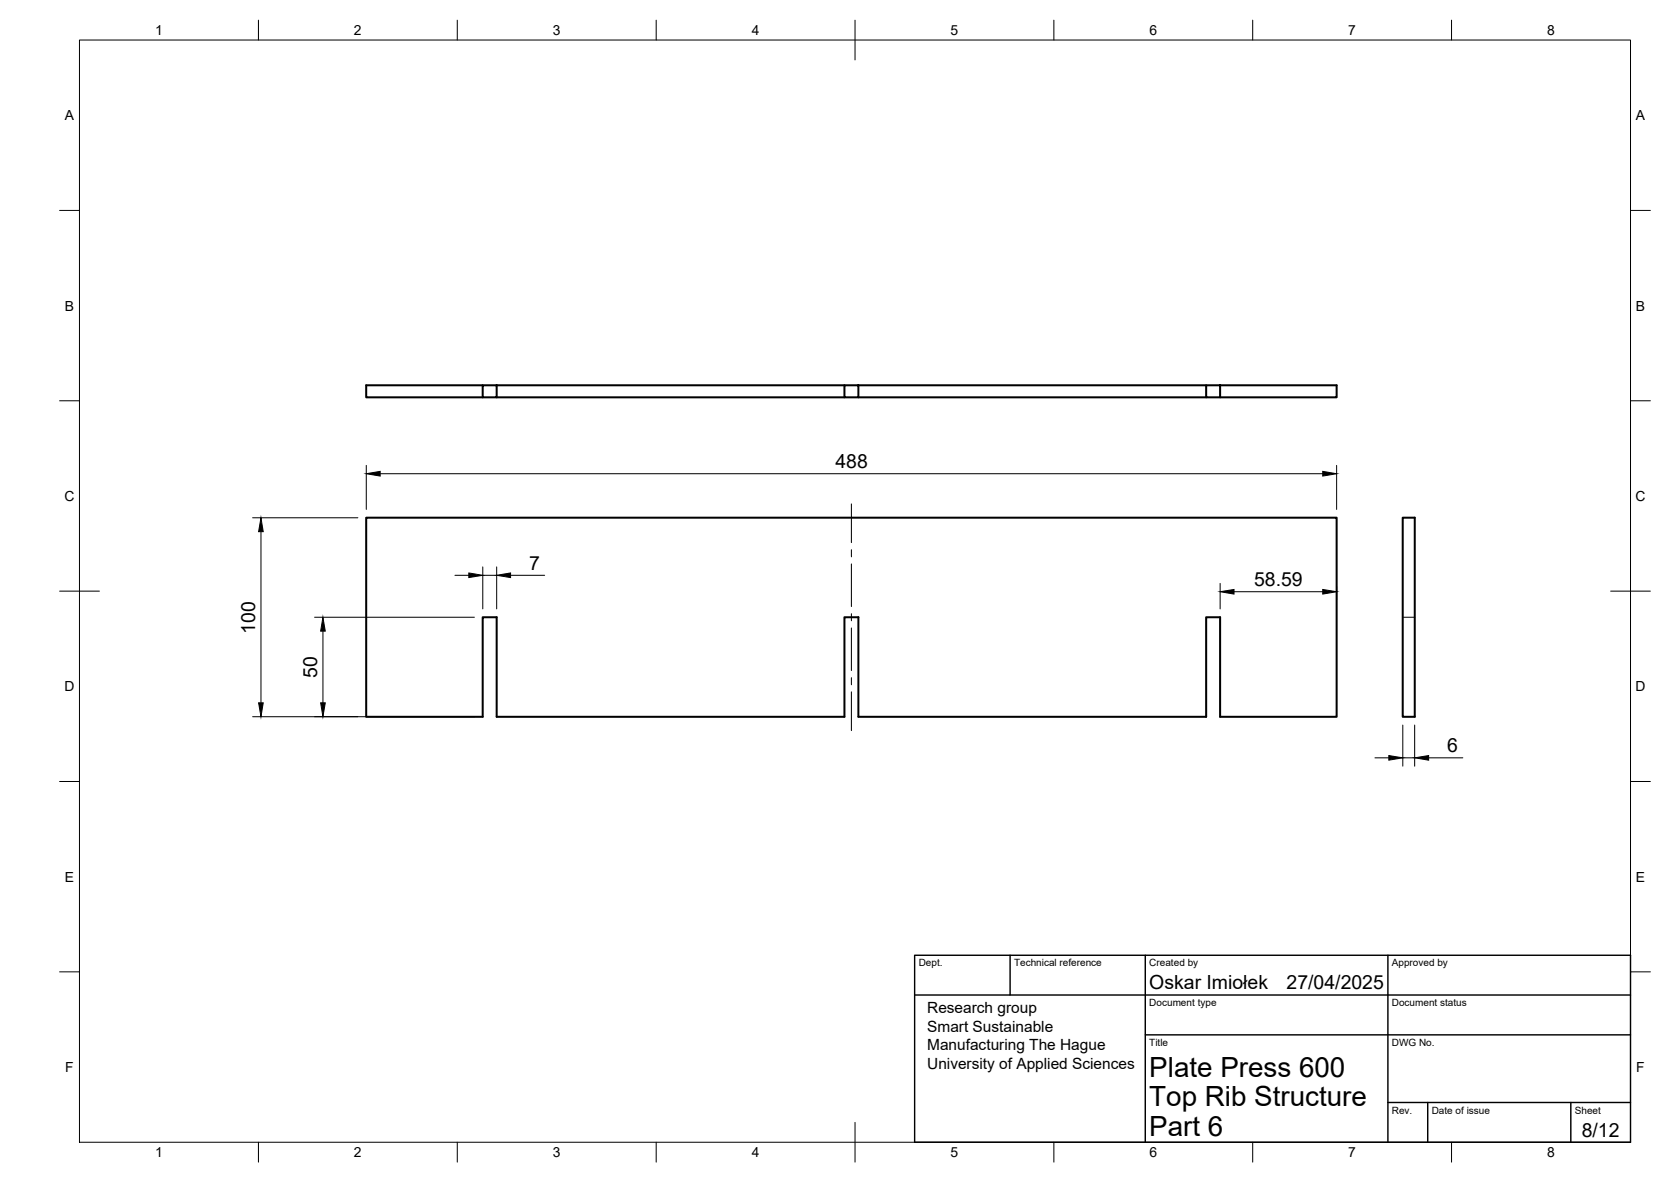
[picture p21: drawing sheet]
<svg xmlns="http://www.w3.org/2000/svg" width="420mm" height="297mm" viewBox="0 0 420 297" stroke-linecap="round" stroke-linejoin="round" font-family="sans-serif">
<defs><g id="words">
<g font-size="7">
<text x="289" y="270.6">Plate Press 600</text>
<text x="289" y="278.1">Top Rib Structure</text>
<text x="289" y="285.5">Part 6</text>
</g>
<g font-size="4.9">
<text x="210.1" y="117.6">488</text>
<text x="133.1" y="143.2">7</text>
<text x="315.3" y="147.3">58.59</text>
<text x="64.2" y="159.3" transform="rotate(-90 64.2 159.3)">100</text>
<text x="79.7" y="170.3" transform="rotate(-90 79.7 170.3)">50</text>
<text x="363.9" y="189">6</text>
<text x="289" y="248.5">Oskar Imiołek</text>
<text x="323.5" y="248.5">27/04/2025</text>
<text x="397.7" y="285.7">8/12</text>
</g>
<g font-size="3.9">
<text x="233.1" y="254.6">Research group</text>
<text x="233.1" y="259.3">Smart Sustainable</text>
<text x="233.1" y="263.9">Manufacturing The Hague</text>
<text x="233.1" y="268.6">University of Applied Sciences</text>
</g>
<g font-size="3.5">
<text x="39" y="8.8">1</text>
<text x="89" y="8.8">2</text>
<text x="139" y="8.8">3</text>
<text x="189" y="8.8">4</text>
<text x="239" y="8.8">5</text>
<text x="289" y="8.8">6</text>
<text x="339" y="8.8">7</text>
<text x="389" y="8.8">8</text>
<text x="16.3" y="30.2">A</text>
<text x="411.3" y="30.2">A</text>
<text x="16.3" y="78">B</text>
<text x="411.3" y="78">B</text>
<text x="16.2" y="125.9">C</text>
<text x="411.2" y="125.9">C</text>
<text x="16.2" y="173.7">D</text>
<text x="411.2" y="173.7">D</text>
<text x="16.3" y="221.6">E</text>
<text x="411.3" y="221.6">E</text>
<text x="16.4" y="269.4">F</text>
<text x="411.4" y="269.4">F</text>
<text x="39" y="290.8">1</text>
<text x="89" y="290.8">2</text>
<text x="139" y="290.8">3</text>
<text x="189" y="290.8">4</text>
<text x="239" y="290.8">5</text>
<text x="289" y="290.8">6</text>
<text x="339" y="290.8">7</text>
<text x="389" y="290.8">8</text>
</g>
<g font-size="2.5">
<text x="231" y="242.9">Dept.</text>
<text x="255" y="242.9">Technical reference</text>
<text x="289" y="242.9">Created by</text>
<text x="350" y="242.9">Approved by</text>
<text x="289" y="252.8">Document type</text>
<text x="350" y="252.8">Document status</text>
<text x="289" y="262.9">Title</text>
<text x="350" y="262.9">DWG No.</text>
<text x="350" y="279.9">Rev.</text>
<text x="360" y="279.9">Date of issue</text>
<text x="396" y="279.9">Sheet</text>
</g>
</g></defs>
<!-- layer: Visible -->
<path d="M121.4 96.8h-29.3v3.1h29.3M121.4 96.8h3.5v3.1h-3.5zM124.9 96.8h87.4M124.9 99.9h87.4M212.3 96.8h3.5v3.1h-3.5zM215.8 96.8h87.5M215.8 99.9h87.5M303.3 96.8h3.5v3.1h-3.5zM306.8 96.8h29.3v3.1h-29.3M92.1 130.1h244v50h-29.3v-25h-3.5v25h-87.5v-25h-3.5v25h-87.4v-25h-3.5v25h-29.3zM352.7 130.1h3v50h-3z" fill="none" stroke="#000" stroke-width=".51"/>
<!-- layer: Hidden -->
<path d="M352.7 155.1h3" fill="none" stroke="#000" stroke-width=".25"/>
<!-- layer: BORDER -->
<g fill="none" stroke="#000" stroke-width=".25">
<path d="M20 10.1h390v276.9h-390zM65 5.1v5M115 5.1v5M165 5.1v5M215 5.1v10M265 5.1v5M315 5.1v5M365 5.1v5M15 52.9h5M410 52.9h5M15 100.7h5M410 100.7h5"/>
<path d="M15 148.6h10M405 148.6h10M15 196.4h5M410 196.4h5M15 244.2h5M410 244.2h5M65 287v5M115 287v5M165 287v5M215 282.1v9.9M265 287v5M315 287v5"/>
<path d="M365 287v5"/>
</g>
<!-- layer: TITLEBLOCK -->
<path d="M230 250h180M230 240.1h180v46.9h-180zM254 240.1v9.9M288 240.1v46.9M349 240.1v46.9M288 260.1h122M349 277.1h61M359 277.1v9.9M395 277.1v9.9" fill="none" stroke="#000" stroke-width=".36"/>
<!-- layer: FD_Dimensions -->
<g fill="none" stroke="#000" stroke-width=".25">
<path d="M92.1 117v11M95.6 119h237M336.1 117v11M63.5 130.1h26.5M65.6 133.6v43M79.1 155.1h40.2M81.2 158.6v18M114.4 144.6h3.5M121.4 142.5v10.5M121.4 144.6h3.5M124.9 142.5v10.5M128.4 144.6h8.5"/>
<path d="M306.8 146.6v6.4M310.3 148.7h22.3M336.1 147.4v3.4M63.5 180.1h55.8M345.7 190.4h3.5M352.7 182.2v10.3M352.7 190.4h3M355.7 182.2v10.3M359.2 190.4h8.6"/>
</g>
<path d="M92.1 119l3.5-.5v1.1zM332.6 118.5l3.5 .5-3.5 .6zM65.6 130.1l.6 3.5h-1.2zM81.2 155.1l.6 3.5h-1.2zM117.9 144l3.5 .6-3.5 .5zM124.9 144.6l3.5-.6v1.1zM306.8 148.7l3.5-.6v1.2zM332.6 148.1l3.5 .6-3.5 .6zM65 176.6h1.2l-.6 3.5zM80.6 176.6h1.2l-.6 3.5zM349.2 189.9l3.5 .5-3.5 .6zM355.7 190.4l3.5-.5v1.1z" fill="#000" stroke="#000" stroke-width=".25"/>
<!-- layer: Smart Centers -->
<path d="M214.1 126.6v9.8M214.1 138.1v1.8M214.1 141.7v10.7M214.1 154.2v1.8M214.1 157.8v10.7M214.1 170.3v1.8M214.1 173.9v9.7" fill="none" stroke="#000" stroke-width=".25"/>
<use href="#words"/>
</svg>
